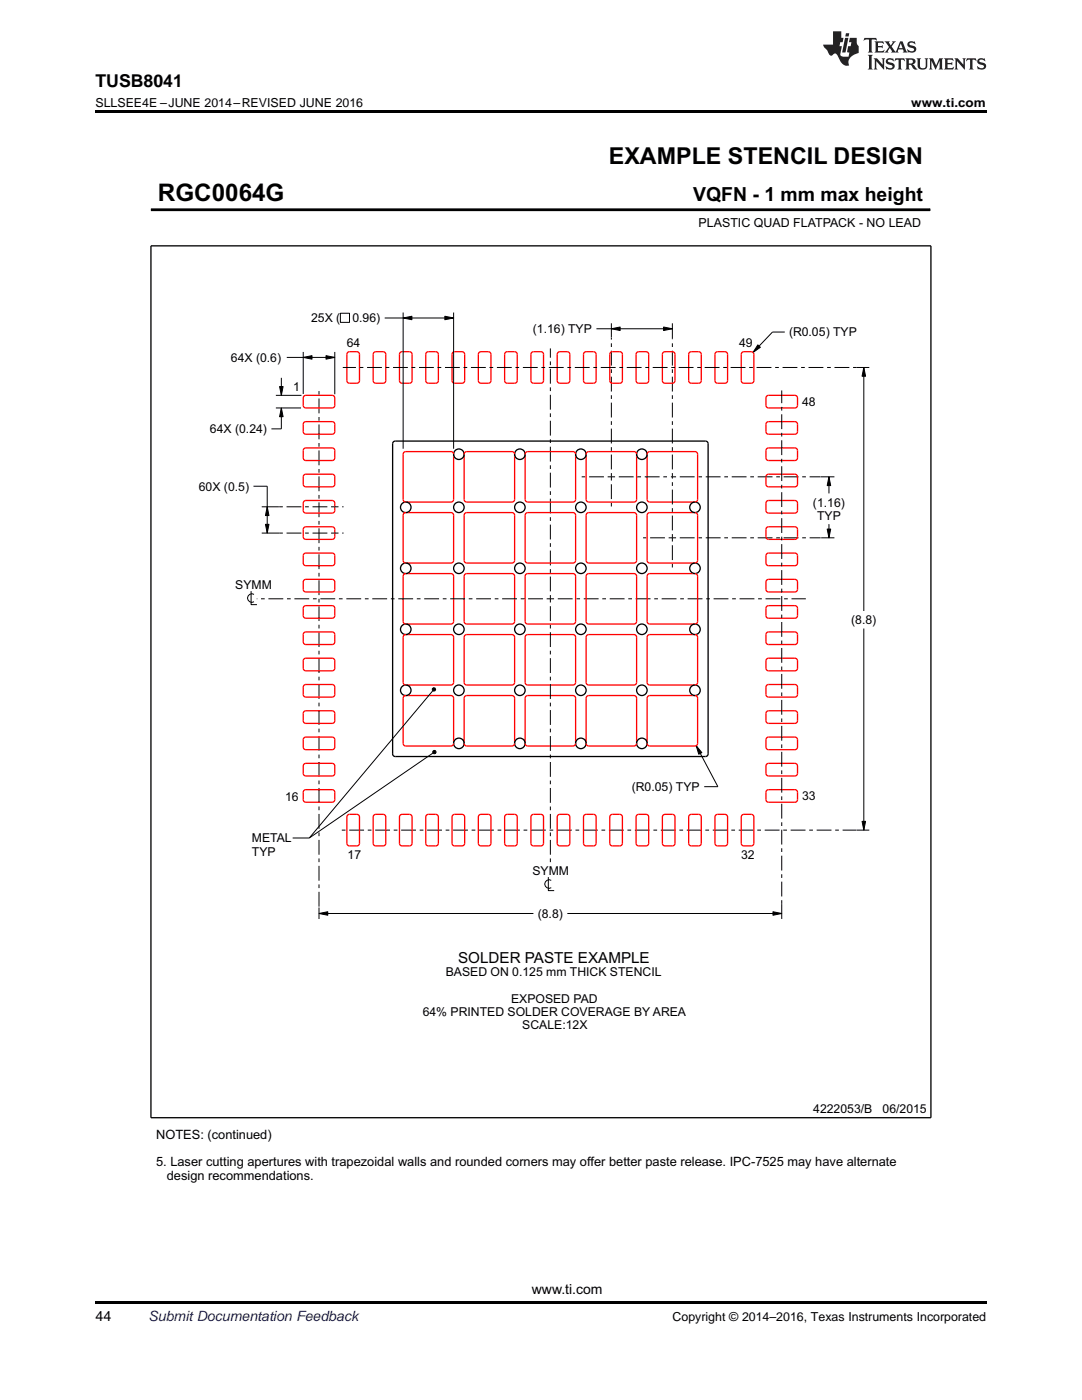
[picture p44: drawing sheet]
<svg xmlns="http://www.w3.org/2000/svg" width="216mm" height="279mm" viewBox="0 0 216 279" stroke-linecap="round" stroke-linejoin="round" font-family="sans-serif">
<defs><g id="words">
<text font-size="4.8" x="31.5" y="40.1">RGC0064G</text>
<text font-size="4.6" x="121.5" y="32.7">EXAMPLE STENCIL DESIGN</text>
<text font-size="3.9" x="138.3" y="40.1">VQFN - 1 mm max height</text>
<text font-size="3.5" x="19" y="17.3">TUSB8041</text>
<text font-size="3" x="91.4" y="192.1">SOLDER PASTE EXAMPLE</text>
<g font-size="2.8">
<text x="19" y="263.6">44</text>
<text x="106.1" y="258.2">www.ti.com</text>
</g>
<text font-size="2.8" fill="#0000c8" x="29.6" y="263.6">Submit Documentation Feedback</text>
<g font-size="2.6">
<text x="31.2" y="227.3">NOTES: (continued)</text>
<text x="31.1" y="232.8">5. Laser cutting apertures with trapezoidal walls and rounded corners may offer better paste release. IPC-7525 may have alternate</text>
<text x="33.3" y="235.5">design recommendations.</text>
</g>
<g font-size="2.5">
<text x="19" y="21.4">SLLSEE4E –JUNE 2014–REVISED JUNE 2016</text>
<text x="181.8" y="21.4">www.ti.com</text>
<text x="139.4" y="45.4">PLASTIC QUAD FLATPACK - NO LEAD</text>
<text x="134.2" y="263.6">Copyright © 2014–2016, Texas Instruments Incorporated</text>
</g>
<g font-size="2.4">
<text x="62.1" y="64.3">25X (</text>
<text x="70.3" y="64.3">0.96)</text>
<text x="69.2" y="69.3">64</text>
<text x="106.3" y="66.5">(1.16) TYP</text>
<text x="147.5" y="69.3">49</text>
<text x="157.5" y="67.1">(R0.05) TYP</text>
<text x="46.1" y="72.2">64X (0.6)</text>
<text x="58.5" y="78">1</text>
<text x="160.1" y="81">48</text>
<text x="41.9" y="86.5">64X (0.24)</text>
<text x="39.7" y="97.9">60X (0.5)</text>
<text x="162.2" y="101.1">(1.16)</text>
<text x="163" y="103.7">TYP</text>
<text x="47" y="117.6">SYMM</text>
<text x="169.9" y="124.6">(8.8)</text>
<text x="56.9" y="159.8">16</text>
<text x="126.1" y="157.9">(R0.05) TYP</text>
<text x="160" y="159.7">33</text>
<text x="50.3" y="168.1">METAL</text>
<text x="50.3" y="170.7">TYP</text>
<text x="69.4" y="171.4">17</text>
<text x="147.9" y="171.5">32</text>
<text x="106.3" y="174.7">SYMM</text>
<text x="107.3" y="183.2">(8.8)</text>
<text x="88.9" y="194.9">BASED ON 0.125 mm THICK STENCIL</text>
<text x="84.3" y="202.7">64% PRINTED SOLDER COVERAGE BY AREA</text>
<text x="102" y="200.1">EXPOSED PAD</text>
<text x="104.2" y="205.4">SCALE:12X</text>
<text x="162.3" y="222.2">4222053/B</text>
<text x="176.1" y="222.2">06/2015</text>
</g>
</g></defs>
<g fill="#000">
<path d="M19 22h177.8v.5h-177.8zM55.8 77.1h.7l-.4 1.8zM60.5 71.3l1.8-.3v.7zM65.1 71l1.7 .3-1.7 .4zM80.4 63.5l1.8-.4v.7zM88.8 63.1l1.7 .4-1.7 .3zM122 65.6l1.7-.3v.7zM132.4 65.3l1.8 .3-1.8 .4zM151.2 68.8l.5 .5-1.4 1zM172.4 73.3l.3 1.8h-.7zM56.1 81.4l.4 1.8h-.7zM165.4 95.2l.4 1.7h-.7z"/>
<path d="M53.3 101.1l.4 1.8h-.7zM53 104.6h.7l-.4 1.8zM165.1 105.6h.7l-.4 1.7zM86.3 137.4l.2-.2 .3 .1 .1 .3-.1 .3h-.3l-.2-.2zM86.4 149.9l.2-.1h.3l.1 .3-.1 .3h-.3l-.2-.2zM138.9 148.8l1.1 1.4-.6 .3zM172 163.9h.7l-.3 1.8zM63.7 182.3l1.7-.3v.7zM154.2 182l1.8 .3-1.8 .4zM19 259.7h177.8v.5h-177.8z"/>
</g>
<g fill="none" stroke="#000" stroke-width=".2">
<path d="M30.1 41.9h155.5M185.6 41.6v.5M55 78.9h5.2M55.8 77.1h.7l-.4 1.8zM56.1 75.4v3.5M57.2 71.3h9.6M60.5 71.3l1.8-.3v.7zM60.5 70.2v8.4M65.1 71l1.7 .3-1.7 .4zM66.8 70.2v8.5M67.9 62.5h1.8v1.8h-1.8zM76.8 63.5h13.7"/>
<path d="M80.4 63.5l1.8-.4v.7zM80.4 62.4v27.2M88.8 63.1l1.7 .4-1.7 .3zM90.5 62.4v27.2M119 65.6h15.2M122 65.6l1.7-.3v.7zM122 64.5v2.8M132.4 65.3l1.8 .3-1.8 .4zM134.2 64.5v3.1M151.2 68.8l.5 .5-1.4 1zM156.6 66.3h-2.5l-3.8 4M171 73.3h2.5"/>
<path d="M172.4 73.3l.3 1.8h-.7zM172.4 73.3v48.6M50.6 97h2.7v9.4M55 81.4h5.1M56.1 81.4l.4 1.8h-.7zM56.1 81.4v4.2h-1.9M163.8 95.2h2.7M165.4 95.2l.4 1.7h-.7zM165.4 95.2v3.3M50.1 118v2.7h1.2M50.7 118.6a.86 .86 0 0 0-1.3 .8 .86 .86 0 0 0 1.3 .7M52.2 106.4h3.6"/>
<path d="M52.2 101.1h3.5M53 104.6h.7l-.4 1.8zM53.3 101.1l.4 1.8h-.7zM163.9 107.3h2.6M165.1 105.6h.7l-.4 1.7zM165.4 104.6v2.7M86.3 137.4l.2-.2 .3 .1 .1 .3-.1 .3h-.3l-.2-.2zM86.4 137.9l-24.7 29.3M172.4 125.4v40.3M86.4 149.9l.2-.1h.3l.1 .3-.1 .3h-.3l-.2-.2zM86.4 150.3l-24.7 16.9M138.9 148.8l1.1 1.4-.6 .3z"/>
<path d="M138.9 148.8l4.3 8.2h-2.7M58.4 167.2h3.3M109.4 175v2.7h1.2M110 175.7a.86 .86 0 0 0-1.3 .7 .86 .86 0 0 0 1.3 .8M170.9 165.7h2.6M172 163.9h.7l-.3 1.8zM63.7 182.3l1.7-.3v.7zM63.7 182.3h42.7M63.7 181.1v2.3M113.2 182.3h42.8M154.2 182l1.8 .3-1.8 .4zM156 180.4v3"/>
</g>
<g fill="none" stroke="#000" stroke-width=".26">
<path d="M30.1 49.1h155.7v174h-155.7zM78.4 88.3l.5-.3 62.1 .1 .3 .5-.1 62.1-.4 .3-62.2-.1-.3-.4z"/>
<circle cx="91.6" cy="90.6" r="1.05"/>
<circle cx="103.7" cy="90.6" r="1.05"/>
<circle cx="115.9" cy="90.6" r="1.05"/>
<circle cx="128.1" cy="90.6" r="1.05"/>
<circle cx="81" cy="101.2" r="1.05"/>
<circle cx="81" cy="113.4" r="1.05"/>
<circle cx="91.6" cy="101.2" r="1.05"/>
<circle cx="91.6" cy="113.4" r="1.05"/>
<circle cx="103.7" cy="101.2" r="1.05"/>
<circle cx="103.7" cy="113.4" r="1.05"/>
<circle cx="115.9" cy="101.2" r="1.05"/>
<circle cx="115.9" cy="113.4" r="1.05"/>
<circle cx="128.1" cy="101.2" r="1.05"/>
<circle cx="128.1" cy="113.4" r="1.05"/>
<circle cx="138.7" cy="101.2" r="1.05"/>
<circle cx="138.7" cy="113.4" r="1.05"/>
<circle cx="81" cy="137.8" r="1.05"/>
<circle cx="81" cy="125.6" r="1.05"/>
<circle cx="91.6" cy="137.8" r="1.05"/>
<circle cx="91.6" cy="125.6" r="1.05"/>
<circle cx="103.7" cy="125.6" r="1.05"/>
<circle cx="103.7" cy="137.8" r="1.05"/>
<circle cx="115.9" cy="137.8" r="1.05"/>
<circle cx="115.9" cy="125.6" r="1.05"/>
<circle cx="128.1" cy="137.8" r="1.05"/>
<circle cx="128.1" cy="125.6" r="1.05"/>
<circle cx="138.7" cy="137.8" r="1.05"/>
<circle cx="138.7" cy="125.6" r="1.05"/>
<circle cx="91.6" cy="148.4" r="1.05"/>
<circle cx="103.7" cy="148.4" r="1.05"/>
<circle cx="115.9" cy="148.4" r="1.05"/>
<circle cx="128.1" cy="148.4" r="1.05"/>
</g>
<path d="M30.1 41.9h155.5" fill="none" stroke="#000" stroke-width=".55"/>
<g fill="none" stroke="#f00" stroke-width=".26">
<path d="M60.6 79.2l.4-.3 5.5 .1 .3 .4-.1 1.8-.4 .2-5.5-.1-.3-.4zM69.3 70.4l.4-.2h1.5l.5 .2v5.6l-.2 .4-1.8 .1-.4-.3zM74.5 70.4l.5-.2h1.5l.4 .2 .1 5.6-.3 .4-1.7 .1-.5-.3zM79.8 70.4l.4-.2h1.5l.5 .2v5.6l-.2 .4-1.8 .1-.4-.3zM85 70.4l.5-.2h1.4l.5 .2 .1 5.6-.3 .4-1.7 .1-.5-.3zM90.3 70.4l.4-.2h1.5l.4 .2 .1 5.6-.2 .4-1.8 .1-.4-.3zM95.5 70.4l.5-.2h1.4l.5 .2 .1 5.6-.3 .4-1.7 .1-.5-.3zM100.8 70.4l.4-.2h1.5l.4 .2 .1 5.6-.3 .4-1.7 .1-.4-.3zM106 70.4l.5-.2h1.4l.5 .2 .1 5.6-.3 .4-1.7 .1-.5-.3zM111.3 70.4l.4-.2h1.5l.4 .2 .1 5.6-.3 .4-1.7 .1-.4-.3zM116.5 70.4l.5-.2h1.4l.5 .2v5.6l-.2 .4-1.7 .1-.5-.3zM121.7 70.4l.5-.2h1.5l.4 .2 .1 5.6-.3 .4-1.7 .1-.5-.3z"/>
<path d="M127 70.4l.4-.2h1.5l.5 .2v5.6l-.2 .4-1.8 .1-.4-.3zM132.2 70.4l.5-.2h1.5l.4 .2 .1 5.6-.3 .4-1.7 .1-.5-.3zM137.5 70.4l.4-.2h1.5l.5 .2v5.6l-.2 .4-1.8 .1-.4-.3zM142.7 70.4l.5-.2h1.5l.4 .2 .1 5.6-.3 .4-1.7 .1-.5-.3zM148 70.4l.4-.2h1.5l.5 .2v5.6l-.2 .4-1.8 .1-.4-.3zM152.9 79.2l.5-.3 5.5 .1 .2 .4v1.8l-.5 .2-5.5-.1-.3-.4zM60.6 94.9l.4-.3 5.5 .1 .3 .5-.1 1.7-.4 .3-5.5-.1-.3-.5zM60.6 84.4l.4-.3 5.5 .1 .3 .5-.1 1.7-.4 .3-5.5-.1-.3-.5zM60.8 89.5h5.7l.3 .4-.1 1.7-.4 .3-5.5-.1-.3-.4v-1.5zM80.5 90.4l.5-.3 9.3 .1 .2 .4-.1 9.3-.4 .3-9.3-.1-.3-.4zM92.7 90.4l.4-.3 9.3 .1 .3 .4-.1 9.3-.4 .3-9.3-.1-.3-.4zM104.9 90.4l.4-.3 9.3 .1 .3 .4-.1 9.3-.5 .3-9.3-.1-.2-.4z"/>
<path d="M117 90.4l.5-.3 9.3 .1 .2 .4v9.3l-.5 .3-9.3-.1-.2-.4zM129.4 90.2l9.3-.1 .4 .3 .1 9.3-.3 .4-9.2 .1-.5-.3-.1-9.2zM152.9 94.9l.5-.3 5.5 .1 .2 .5v1.7l-.5 .3-5.5-.1-.3-.5zM152.9 84.4l.5-.3 5.5 .1 .2 .5v1.7l-.5 .3-5.5-.1-.3-.5zM153.1 89.5h5.8l.2 .4v1.7l-.5 .3-5.5-.1-.3-.4v-1.5zM60.6 115.9l.4-.3 5.5 .1 .3 .4-.1 1.8-.4 .2h-5.5l-.3-.5zM60.6 110.6l.4-.2h5.5l.3 .5-.1 1.7-.4 .3-5.5-.1-.3-.4zM60.6 105.4l.4-.3 5.5 .1 .3 .5-.1 1.7-.4 .2h-5.5l-.3-.5zM60.6 100.1l.4-.2 5.5 .1 .3 .4-.1 1.7-.4 .3-5.5-.1-.3-.4zM80.5 114.7l.5-.2h9.3l.2 .5-.1 9.3-.4 .2h-9.3l-.3-.5zM80.5 102.6l.5-.3 9.3 .1 .2 .4-.1 9.3-.4 .3-9.3-.1-.3-.5zM92.7 114.7l.4-.2h9.3l.3 .5-.1 9.3-.4 .2h-9.3l-.3-.5z"/>
<path d="M92.7 102.6l.4-.3 9.3 .1 .3 .4-.1 9.3-.4 .3-9.3-.1-.3-.5zM104.9 114.7l.4-.2h9.3l.3 .5-.1 9.3-.5 .2h-9.3l-.2-.5zM104.9 102.6l.4-.3 9.3 .1 .3 .4-.1 9.3-.5 .3-9.3-.1-.2-.5zM117 114.7l.5-.2h9.3l.2 .5v9.3l-.5 .2h-9.3l-.2-.5zM117 102.6l.5-.3 9.3 .1 .2 .4v9.3l-.5 .3-9.3-.1-.2-.5zM129.4 114.5h9.3l.4 .2 .1 9.3-.3 .5h-9.2l-.5-.2-.1-9.3zM129.4 102.4l9.3-.1 .4 .3 .1 9.2-.3 .5-9.2 .1-.5-.3-.1-9.3zM152.9 115.9l.5-.3 5.5 .1 .2 .4v1.8l-.5 .2h-5.5l-.3-.5zM152.9 110.6l.5-.2h5.5l.2 .5v1.7l-.5 .3-5.5-.1-.3-.4zM152.9 105.4l.5-.3 5.5 .1 .2 .5v1.7l-.5 .2h-5.5l-.3-.5zM152.9 100.1l.5-.2 5.5 .1 .2 .4v1.7l-.5 .3-5.5-.1-.3-.4zM60.6 136.9l.4-.3 5.5 .1 .3 .4-.1 1.8-.4 .2h-5.5l-.3-.5z"/>
<path d="M60.6 131.6l.4-.2h5.5l.3 .5-.1 1.7-.4 .3-5.5-.1-.3-.4zM60.6 126.4l.4-.3 5.5 .1 .3 .4-.1 1.8-.4 .2h-5.5l-.3-.5zM60.6 121.1l.4-.2h5.5l.3 .5-.1 1.7-.4 .3-5.5-.1-.3-.4zM80.5 139.1l.5-.3 9.3 .1 .2 .4-.1 9.3-.4 .3-9.3-.1-.3-.4zM80.5 126.9l.5-.3 9.3 .1 .2 .5-.1 9.3-.4 .2-9.3-.1-.3-.4zM92.7 139.1l.4-.3 9.3 .1 .3 .4-.1 9.3-.4 .3-9.3-.1-.3-.4zM92.9 126.7l9.3-.1 .4 .3 .1 9.3-.3 .4-9.3 .1-.4-.2-.1-9.3zM104.9 139.1l.4-.3 9.3 .1 .3 .4-.1 9.3-.5 .3-9.3-.1-.2-.4zM105 126.7l9.3-.1 .5 .3 .1 9.3-.3 .4-9.3 .1-.4-.2-.1-9.3zM117 139.1l.5-.3 9.3 .1 .2 .4v9.3l-.5 .3-9.3-.1-.2-.4zM117.2 126.7l9.3-.1 .5 .3v9.3l-.2 .4-9.3 .1-.5-.2v-9.3zM129.4 138.9l9.3-.1 .4 .3 .1 9.3-.3 .4-9.2 .1-.5-.3-.1-9.3z"/>
<path d="M129.4 126.7l9.3-.1 .4 .3 .1 9.3-.3 .4-9.2 .1-.5-.2-.1-9.3zM152.9 136.9l.5-.3 5.5 .1 .2 .4v1.8l-.5 .2h-5.5l-.3-.5zM152.9 131.6l.5-.2h5.5l.2 .5v1.7l-.5 .3-5.5-.1-.3-.4zM152.9 126.4l.5-.3 5.5 .1 .2 .4v1.8l-.5 .2h-5.5l-.3-.5zM152.9 121.1l.5-.2h5.5l.2 .5v1.7l-.5 .3-5.5-.1-.3-.4zM60.6 157.9l.4-.3 5.5 .1 .3 .4-.1 1.7-.4 .3-5.5-.1-.3-.4zM60.6 152.6l.4-.3 5.5 .1 .3 .5-.1 1.7-.4 .3-5.5-.1-.3-.5zM60.6 147.4l.4-.3 5.5 .1 .3 .4-.1 1.8-.4 .2-5.5-.1-.3-.4zM60.6 142.1l.4-.2h5.5l.3 .5-.1 1.7-.4 .3-5.5-.1-.3-.5zM152.9 157.9l.5-.3 5.5 .1 .2 .4v1.7l-.5 .3-5.5-.1-.3-.4zM152.9 152.6l.5-.3 5.5 .1 .2 .5v1.7l-.5 .3-5.5-.1-.3-.5zM152.9 147.4l.5-.3 5.5 .1 .2 .4v1.8l-.5 .2-5.5-.1-.3-.4z"/>
<path d="M152.9 142.1l.5-.2h5.5l.2 .5v1.7l-.5 .3-5.5-.1-.3-.5zM69.5 162.6l1.7-.1 .5 .3v5.5l-.2 .4-1.8 .1-.4-.2-.1-5.6zM74.5 162.8l.5-.3h1.5l.4 .3 .1 5.5-.3 .4-1.7 .1-.5-.2zM80 162.6l1.7-.1 .5 .3v5.5l-.2 .4-1.8 .1-.4-.2-.1-5.6zM85.2 162.6l1.7-.1 .5 .3 .1 5.5-.3 .4-1.7 .1-.5-.2v-5.6zM90.5 162.6l1.7-.1 .4 .3 .1 5.5-.2 .4-1.8 .1-.4-.2-.1-5.6zM95.5 162.8l.5-.3h1.4l.5 .3 .1 5.5-.3 .4-1.7 .1-.5-.2zM100.8 162.8l.4-.3h1.5l.4 .3 .1 5.5-.3 .4-1.7 .1-.4-.2zM106.2 162.6l1.7-.1 .5 .3 .1 5.5-.3 .4-1.7 .1-.5-.2-.1-5.6zM111.3 162.8l.4-.3h1.5l.4 .3 .1 5.5-.3 .4-1.7 .1-.4-.2zM116.5 162.8l.5-.3h1.4l.5 .3v5.5l-.2 .4-1.7 .1-.5-.2zM121.9 162.6l1.8-.1 .4 .3 .1 5.5-.3 .4-1.7 .1-.5-.2v-5.6z"/>
<path d="M127 162.8l.4-.3h1.5l.5 .3v5.5l-.2 .4-1.8 .1-.4-.2zM132.2 162.8l.5-.3h1.5l.4 .3 .1 5.5-.3 .4-1.7 .1-.5-.2zM137.7 162.6l1.7-.1 .5 .3v5.5l-.2 .4-1.8 .1-.4-.2-.1-5.6zM142.9 162.6l1.8-.1 .4 .3 .1 5.5-.3 .4-1.7 .1-.5-.2v-5.6zM148 162.8l.4-.3h1.5l.5 .3v5.5l-.2 .4-1.8 .1-.4-.2z"/>
</g>
<g fill="none" stroke="#000" stroke-width=".2" stroke-dasharray=".7 .7 3 .7" stroke-linecap="butt">
<path d="M63.7 78v103M171 73.3h-102.6M122 95.2v6M122 95.2v-27.8M122 95.2h-6M122 95.2h11.4M134.2 95.2v.3M134.2 95.2v-27.5M134.2 95.2h-.3M134.2 95.2h29.5M66.8 106.4h-11M66.8 106.4h1.8"/>
<path d="M66.8 101.1h-11.1M66.8 101.1h1.8M109.8 119.5v52.6M109.8 119.5v-50M109.8 119.5h-58.6M109.8 119.5h51M134.2 107.3h-5.9M134.2 107.3h29.6M134.2 107.3v6M134.2 107.3v-11.3M68.2 165.7h102.7M156 180.4v-102.5"/>
</g>
<g fill="#231f20">
<path d="M172.5 7.6l-.1 .5 .4-.2h.6v.1v2.1l-.2 .4h.9l-.2-.4v-2.1l.1-.1h.5l.5 .2-.2-.5zM174.5 8.3l.2 .3v1.5l-.2 .4h1.8l.2-.6a1.04 1.04 0 0 1-1.3 .2v-.7h.6l.3 .2v-.6l-.3 .2h-.6v-.6l.8-.1 .4 .3-.2-.5zM176.5 8.3l.9 1.1-.9 1.1h.8l-.2-.2 .4-.7 .5 .7-.2 .2h1.5l-.2-.2 .2-.4h.9l.1 .4-.2 .2h1l-.3-.3-.7-1.9h-.5l-.9 2-.8-1 .9-1h-.8l.1 .3-.4 .5-.3-.6 .1-.2zM179.7 8.6l.4 1h-.7zM181.3 8.4a.63 .63 0 0 0-.2 .7 .63 .63 0 0 0 .6 .4l.6 .2 .1 .2a.75 .75 0 0 1-.7 .4 .75 .75 0 0 1-.6-.5l.1 .7 .1-.1a1.11 1.11 0 0 0 1.5-.6 1.13 1.13 0 0 0-1.2-.8l-.1-.4a1.04 1.04 0 0 1 1.2 .2l-.2-.5-.2 .1-.4-.2zM173.2 10.9l.2 .4v2.2l-.2 .4h1l-.3-.4v-2.2l.3-.4zM174.3 11.6l.3 .4v1.5l-.3 .4h.8l-.2-.4v-1.3l1.5 1.7v-1.9l.2-.4h-.7l.2 .4v.9l-1.1-1.3zM177 11.8a.62 .62 0 0 0-.2 .7 .62 .62 0 0 0 .6 .4l.6 .1 .1 .3a.76 .76 0 0 1-.7 .3 .76 .76 0 0 1-.7-.4l.2 .7 .1-.1a1.11 1.11 0 0 0 1.5-.6 1.13 1.13 0 0 0-1.2-.8l-.1-.4a1.04 1.04 0 0 1 1.2 .2l-.2-.6-.2 .1-.5-.1zM178.7 11.6l-.2 .6a.61 .61 0 0 1 .8-.3v1.6l-.2 .4h.9l-.2-.4v-1.6a.63 .63 0 0 1 .7 .3l-.1-.6zM180.6 11.6l.3 .4v1.5l-.3 .4h1l-.2-.2-.1-.8 .6 .2a.76 .76 0 0 0 1.2 .7l-1-1a.58 .58 0 0 0 .6-.5 .58 .58 0 0 0-.5-.6zM181.4 11.9h.1a.45 .45 0 0 1 .5 .1 .45 .45 0 0 1 .1 .5l-.8 .2zM182.9 11.6l.2 .2a2.17 2.17 0 0 0 .3 1.9 .99 .99 0 0 0 1.6-.6v-1.1l.2-.4h-.7l.2 .2a1.92 1.92 0 0 1-.2 1.8 .6 .6 0 0 1-.9-.5v-1.1l.2-.4zM185.4 11.6l.2 .4v1.5l-.2 .4h.7l-.2-.4v-1.4l.8 1.8 .8-1.8v1.4l-.2 .4h.9l-.2-.4v-1.5l.2-.4h-.8l-.6 1.5-.6-1.5zM188.4 11.6l.2 .4v1.5l-.2 .4h1.8l.1-.6a1.04 1.04 0 0 1-1.2 .1v-.6h.5l.4 .2v-.6l-.4 .2h-.5v-.7h.8l.3 .3-.1-.6zM190.5 11.6l.2 .4v1.5l-.2 .4h.7l-.2-.4v-1.3l1.5 1.7v-1.9l.2-.4h-.7l.2 .4v.9l-1.1-1.3zM192.9 11.6l-.1 .6a.61 .61 0 0 1 .7-.3l.1 1.6-.3 .4h1l-.3-.4 .1-1.6a.63 .63 0 0 1 .7 .3l-.1-.6zM195.2 11.8a.62 .62 0 0 0-.2 .7 .62 .62 0 0 0 .6 .4l.6 .1 .1 .3a.76 .76 0 0 1-.7 .3 .76 .76 0 0 1-.6-.4l.1 .7 .1-.1a1.11 1.11 0 0 0 1.6-.6 1.13 1.13 0 0 0-1.3-.8l-.1-.4a1.04 1.04 0 0 1 1.2 .2l-.1-.6-.2 .1-.5-.1z"/>
<path d="M166.2 6.3v2.6h-1.9v.4l.8 .9a.91 .91 0 0 0 1 .8 .56 .56 0 0 1 .5-.3 .56 .56 0 0 1 .5 .3l.4 .8a1.53 1.53 0 0 0 1.9 1.2 1.54 1.54 0 0 1 1-2.1l.9-.3v-1.4a1.52 1.52 0 0 1-.4-1.6h-1.3l-.2 .8h.5l-.2 .8h-.5l-.1 1v.2l.4 .1-.2 .8a1.93 1.93 0 0 1-1.6-.3l.3-1.8h-.5l.2-.8h.4l.2-.8h-.4v-1.3zM168.6 7.6l-.6 2.9h.7l.6-2.9zM168.8 6.6l-.1 .7h.6l.2-.7z"/>
</g>
<use href="#words"/>
</svg>
